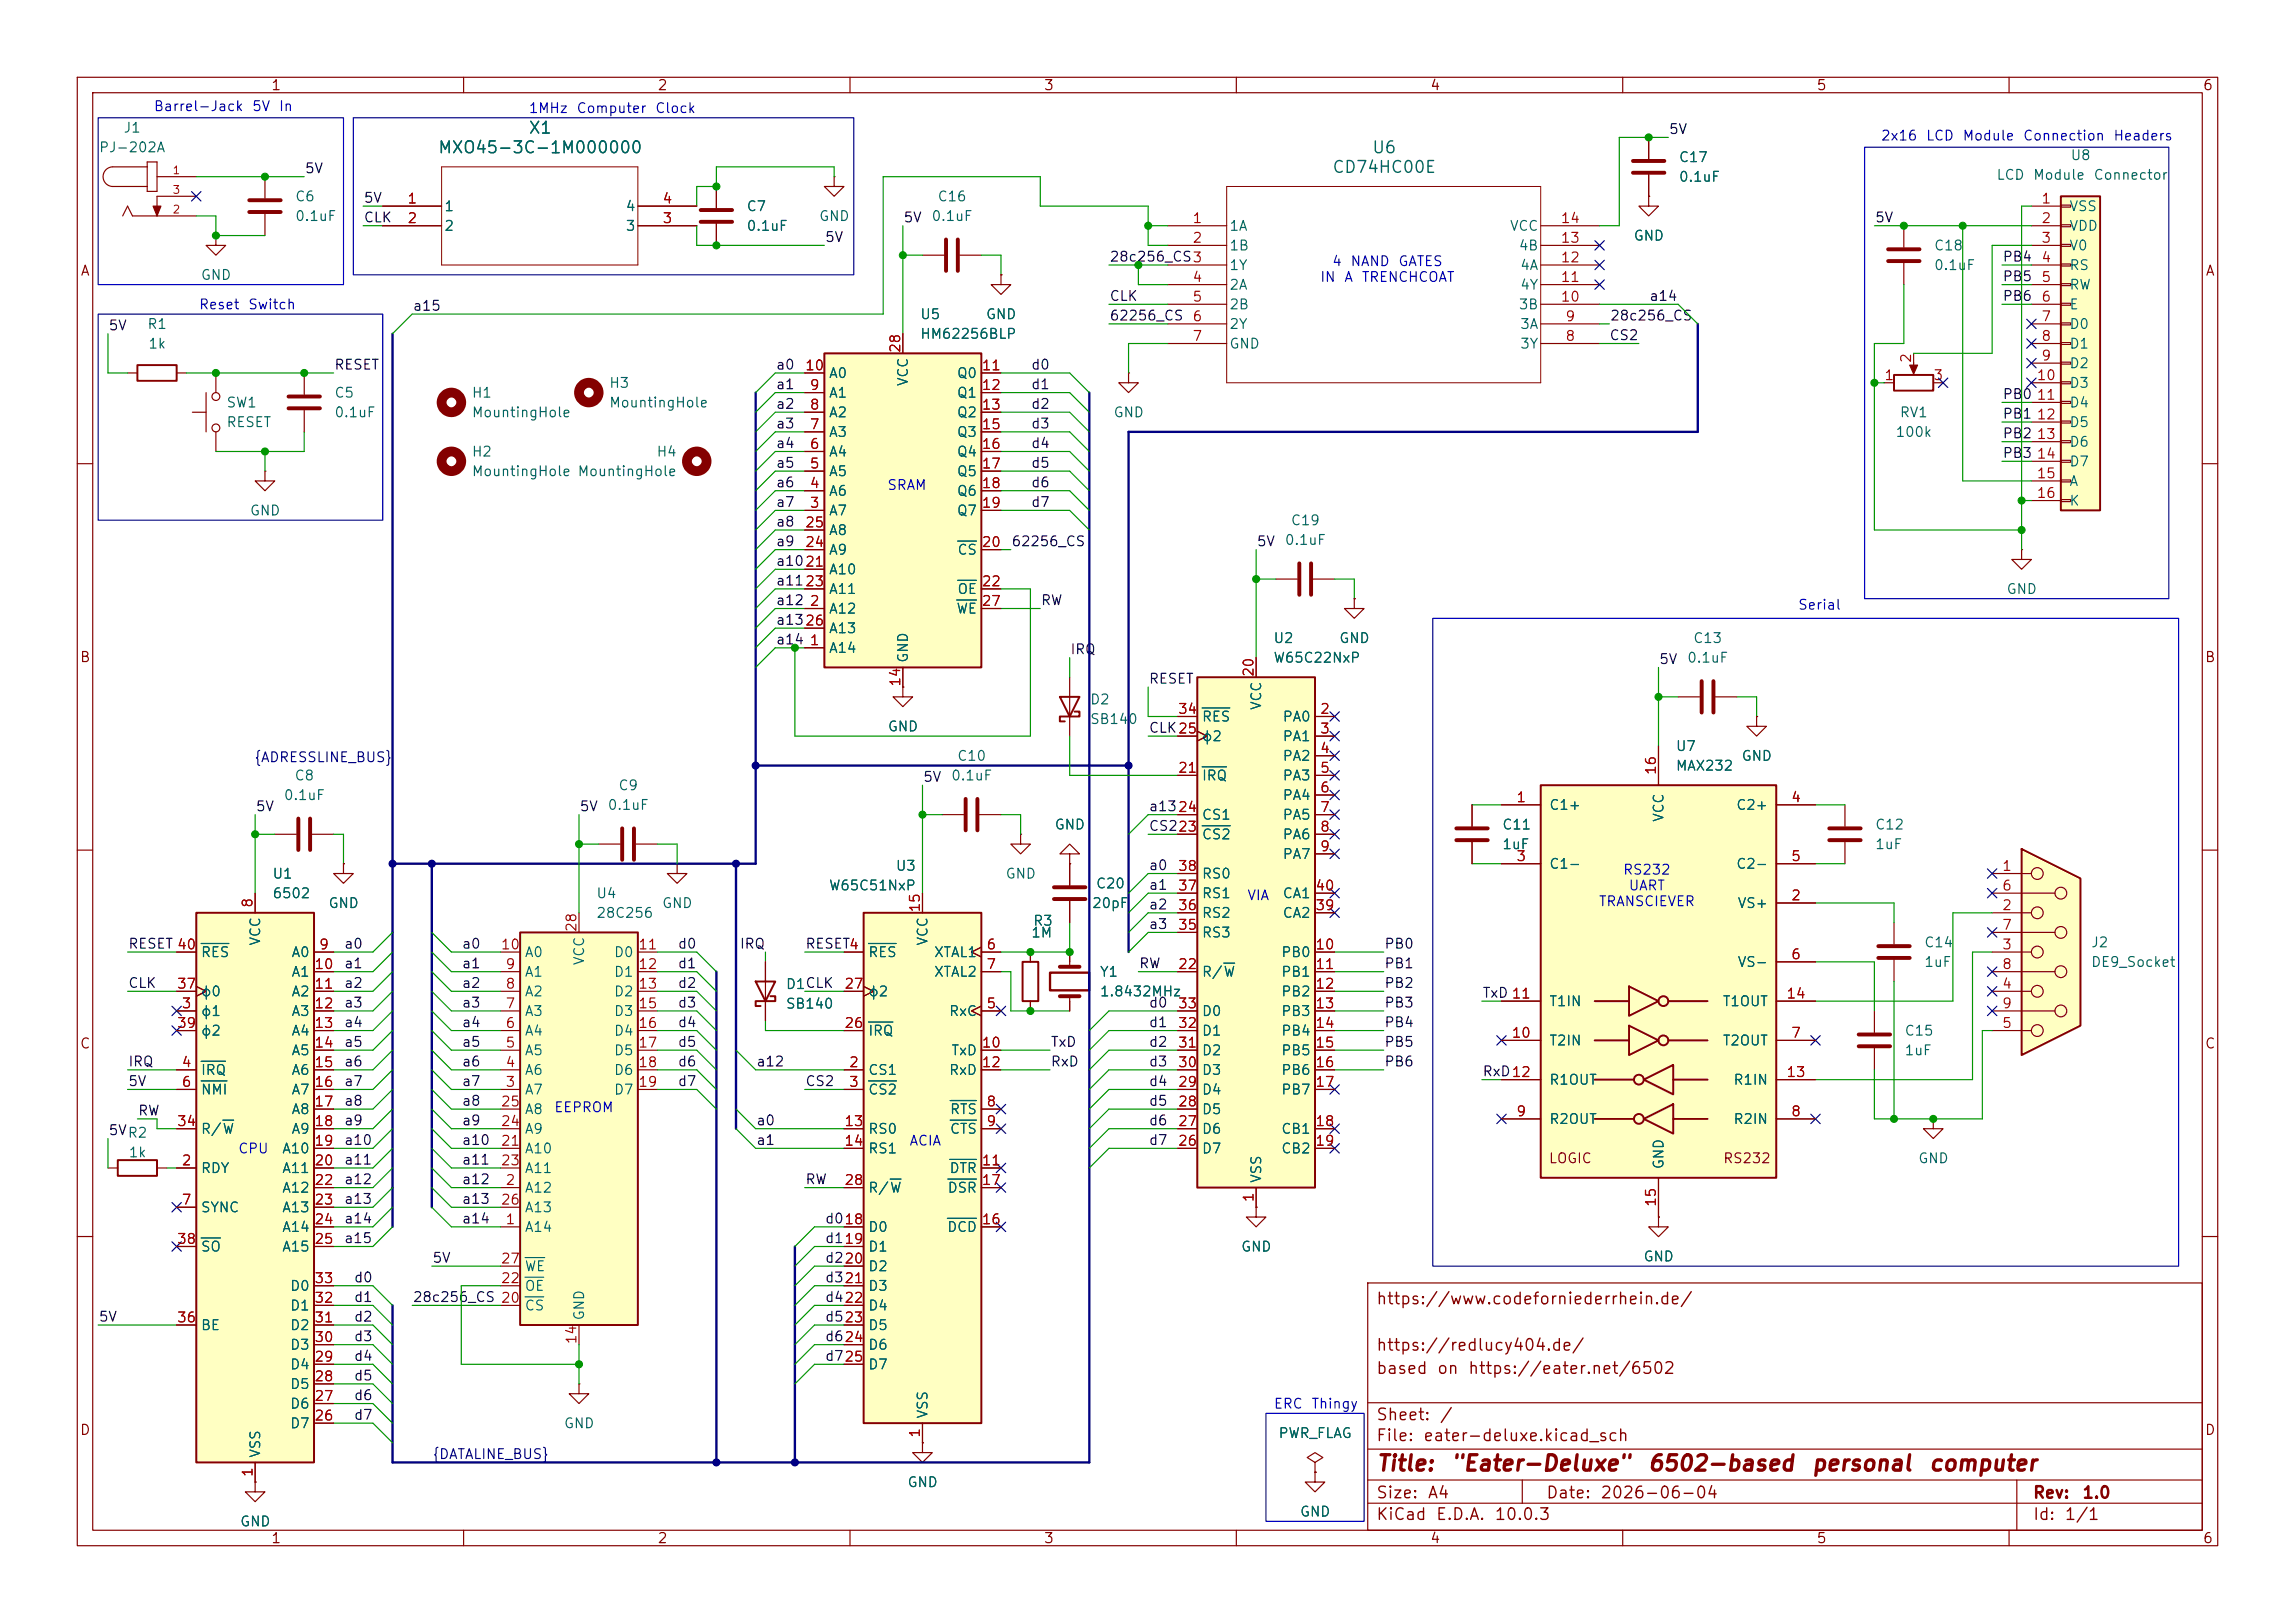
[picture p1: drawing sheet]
<svg xmlns="http://www.w3.org/2000/svg" width="297mm" height="210mm" viewBox="0 0 297 210" stroke-linecap="round" stroke-linejoin="round" font-family="sans-serif">
<defs><g id="words">
<g font-size="2" fill="#840000">
<text x="178" y="190.8">Title:</text>
<text x="187.7" y="190.8">&quot;Eater-Deluxe&quot;</text>
<text x="213.1" y="190.8">6502-based</text>
<text x="234.3" y="190.8">personal</text>
<text x="249.5" y="190.8">computer</text>
</g>
<g font-size="1.5" fill="#006464">
<text x="68.3" y="17.7">X1</text>
<text x="56.6" y="20.2">MXO45-3C-1M000000</text>
<text x="172.3" y="22.8">CD74HC00E</text>
<text x="177.5" y="20.2">U6</text>
</g>
<g font-size="1.5" fill="#840000">
<text x="178" y="169.2">https://www.codeforniederrhein.de/</text>
<text x="178" y="178.2">based</text>
<text x="178" y="175.2">https://redlucy404.de/</text>
<text x="185.9" y="178.2">on</text>
<text x="189.9" y="178.2">https://eater.net/6502</text>
<text x="178" y="184.2">Sheet:</text>
<text x="186.2" y="184.2">/</text>
<text x="178" y="186.9">File:</text>
<text x="184.1" y="186.9">eater-deluxe.kicad_sch</text>
<text x="178" y="197.1">KiCad</text>
<text x="178" y="194.3">Size:</text>
<text x="184.7" y="194.3">A4</text>
<text x="185.7" y="197.1">E.D.A.</text>
<text x="193.3" y="197.1">10.0.3</text>
<text x="200" y="194.3">Date:</text>
<text x="207" y="194.3">2026-06-04</text>
<text x="263" y="194.3">Rev:</text>
<text x="263" y="197.1">Id:</text>
<text x="267.1" y="197.1">1/1</text>
<text x="269.4" y="194.3">1.0</text>
</g>
<g font-size="1.3" fill="#840000">
<text x="35" y="12">1</text>
<text x="85" y="12">2</text>
<text x="135" y="12">3</text>
<text x="185" y="12">4</text>
<text x="235" y="12">5</text>
<text x="285" y="12">6</text>
<text x="10.3" y="36">A</text>
<text x="285.3" y="36">A</text>
<text x="10.3" y="86">B</text>
<text x="285.3" y="86">B</text>
<text x="10.3" y="136">C</text>
<text x="285.3" y="136">C</text>
<text x="200.3" y="150.8">LOGIC</text>
<text x="222.9" y="150.8">RS232</text>
<text x="10.3" y="186">D</text>
<text x="285.3" y="186">D</text>
<text x="35" y="200">1</text>
<text x="85" y="200">2</text>
<text x="135" y="200">3</text>
<text x="185" y="200">4</text>
<text x="235" y="200">5</text>
<text x="285" y="200">6</text>
</g>
<g font-size="1.3" fill="#006464">
<text x="15.9" y="17.5">J1</text>
<text x="12.7" y="20">PJ-202A</text>
<text x="217.2" y="21.3">C17</text>
<text x="217.2" y="23.8">0.1uF</text>
<text x="258.3" y="23.6">LCD</text>
<text x="263" y="23.6">Module</text>
<text x="267.9" y="21">U8</text>
<text x="270.8" y="23.6">Connector</text>
<text x="38.1" y="26.4">C6</text>
<text x="38.1" y="28.9">0.1uF</text>
<text x="57.4" y="27.6">1</text>
<text x="80.9" y="27.6">4</text>
<text x="96.5" y="27.6">C7</text>
<text x="105.9" y="28.9">GND</text>
<text x="120.5" y="28.9">0.1uF</text>
<text x="121.2" y="26.4">C16</text>
<text x="267.7" y="27.6">VSS</text>
<text x="57.4" y="30.2">2</text>
<text x="80.9" y="30.2">3</text>
<text x="96.5" y="30.2">0.1uF</text>
<text x="159" y="30.2">1A</text>
<text x="159" y="32.7">1B</text>
<text x="159" y="35.3">1Y</text>
<text x="195.3" y="30.2">VCC</text>
<text x="196.5" y="32.7">4B</text>
<text x="196.6" y="35.3">4A</text>
<text x="211.3" y="31.5">GND</text>
<text x="250.2" y="32.7">C18</text>
<text x="250.2" y="35.3">0.1uF</text>
<text x="267.7" y="30.2">VDD</text>
<text x="267.7" y="32.7">V0</text>
<text x="267.7" y="35.3">RS</text>
<text x="25.9" y="36.5">GND</text>
<text x="119" y="41.6">U5</text>
<text x="127.5" y="41.6">GND</text>
<text x="159" y="37.8">2A</text>
<text x="159" y="40.3">2B</text>
<text x="196.5" y="40.3">3B</text>
<text x="196.6" y="37.8">4Y</text>
<text x="267.7" y="37.8">RW</text>
<text x="267.7" y="40.3">E</text>
<text x="19" y="42.9">R1</text>
<text x="19.1" y="45.4">1k</text>
<text x="119" y="44.2">HM62256BLP</text>
<text x="159" y="42.9">2Y</text>
<text x="159" y="45.4">GND</text>
<text x="196.6" y="45.4">3Y</text>
<text x="196.6" y="42.9">3A</text>
<text x="267.7" y="42.9">D0</text>
<text x="267.7" y="45.4">D1</text>
<text x="267.7" y="48">D2</text>
<text x="29.2" y="53">SW1</text>
<text x="43.2" y="51.8">C5</text>
<text x="61" y="51.8">H1</text>
<text x="78.7" y="50.5">H3</text>
<text x="78.7" y="53">MountingHole</text>
<text x="107.2" y="51.8">A1</text>
<text x="107.2" y="49.2">A0</text>
<text x="117.8" y="50.1" transform="rotate(-90 117.8 50.1)">VCC</text>
<text x="123.7" y="49.2">Q0</text>
<text x="123.7" y="51.8">Q1</text>
<text x="267.7" y="50.5">D3</text>
<text x="267.7" y="53">D4</text>
<text x="29.2" y="55.6">RESET</text>
<text x="43.2" y="54.3">0.1uF</text>
<text x="61" y="59.4">H2</text>
<text x="61" y="54.3">MountingHole</text>
<text x="84.9" y="59.4">H4</text>
<text x="107.2" y="59.4">A4</text>
<text x="107.2" y="56.9">A3</text>
<text x="107.2" y="54.3">A2</text>
<text x="123.7" y="54.3">Q2</text>
<text x="123.7" y="56.9">Q3</text>
<text x="123.7" y="59.4">Q4</text>
<text x="144" y="54.3">GND</text>
<text x="245.2" y="56.9">100k</text>
<text x="245.8" y="54.3">RV1</text>
<text x="267.7" y="55.6">D5</text>
<text x="267.7" y="58.1">D6</text>
<text x="61" y="61.9">MountingHole MountingHole</text>
<text x="107.2" y="64.5">A6</text>
<text x="107.2" y="61.9">A5</text>
<text x="123.7" y="61.9">Q5</text>
<text x="123.7" y="64.5">Q6</text>
<text x="267.7" y="60.7">D7</text>
<text x="267.7" y="63.2">A</text>
<text x="267.7" y="65.7">K</text>
<text x="32.3" y="67">GND</text>
<text x="107.2" y="67">A7</text>
<text x="107.2" y="69.6">A8</text>
<text x="123.7" y="67">Q7</text>
<text x="166.2" y="70.8">0.1uF</text>
<text x="167" y="68.3">C19</text>
<text x="107.2" y="74.6">A10</text>
<text x="107.2" y="77.2">A11</text>
<text x="107.2" y="72.1">A9</text>
<text x="123.8" y="72.1">CS</text>
<text x="123.8" y="77.2">OE</text>
<text x="259.6" y="77.2">GND</text>
<text x="107.2" y="79.7">A12</text>
<text x="107.2" y="82.3">A13</text>
<text x="123.7" y="79.7">WE</text>
<text x="164.7" y="83.5">U2</text>
<text x="173.2" y="83.5">GND</text>
<text x="219" y="83.5">C13</text>
<text x="107.2" y="84.8">A14</text>
<text x="117.8" y="85.9" transform="rotate(-90 117.8 85.9)">GND</text>
<text x="164.7" y="86.1">W65C22NxP</text>
<text x="218.2" y="86.1">0.1uF</text>
<text x="114.8" y="95">GND</text>
<text x="141" y="91.5">D2</text>
<text x="141" y="94">SB140</text>
<text x="155.4" y="93.7">RES</text>
<text x="163.5" y="92" transform="rotate(-90 163.5 92)">VCC</text>
<text x="165.9" y="93.7">PA0</text>
<text x="38" y="101.3">C8</text>
<text x="123" y="101.3">0.1uF</text>
<text x="123.8" y="98.8">C10</text>
<text x="155.4" y="101.3">IRQ</text>
<text x="155.4" y="96.2">ϕ2</text>
<text x="165.9" y="96.2">PA1</text>
<text x="165.9" y="98.8">PA2</text>
<text x="165.9" y="101.3">PA3</text>
<text x="216.8" y="97.5">U7</text>
<text x="216.8" y="100">MAX232</text>
<text x="225.3" y="98.8">GND</text>
<text x="36.6" y="103.8">0.1uF</text>
<text x="78.5" y="105.1">0.1uF</text>
<text x="79.9" y="102.6">C9</text>
<text x="136.4" y="107.7">GND</text>
<text x="155.4" y="106.4">CS1</text>
<text x="165.9" y="103.8">PA4</text>
<text x="165.9" y="106.4">PA5</text>
<text x="194.3" y="107.7">C11</text>
<text x="200.4" y="105.1">C1+</text>
<text x="215.6" y="106.4" transform="rotate(-90 215.6 106.4)">VCC</text>
<text x="224.6" y="105.1">C2+</text>
<text x="242.6" y="107.7">C12</text>
<text x="115.8" y="113">U3</text>
<text x="155.4" y="108.9">CS2</text>
<text x="165.9" y="108.9">PA6</text>
<text x="165.9" y="111.5">PA7</text>
<text x="194.3" y="110.2">1uF</text>
<text x="200.4" y="112.7">C1-</text>
<text x="224.6" y="112.7">C2-</text>
<text x="242.6" y="110.2">1uF</text>
<text x="35.2" y="114">U1</text>
<text x="35.2" y="116.5">6502</text>
<text x="42.4" y="117.8">GND</text>
<text x="77.1" y="119.1">28C256</text>
<text x="77.1" y="116.5">U4</text>
<text x="85.6" y="117.8">GND</text>
<text x="107.2" y="115.5">W65C51NxP</text>
<text x="130" y="114">GND</text>
<text x="141.2" y="117.8">20pF</text>
<text x="141.7" y="115.3">C20</text>
<text x="155.4" y="119.1">RS2</text>
<text x="155.4" y="116.5">RS1</text>
<text x="155.4" y="114">RS0</text>
<text x="165.9" y="119.1">CA2</text>
<text x="165.9" y="116.5">CA1</text>
<text x="224.8" y="117.8">VS+</text>
<text x="25.9" y="124.2">RES</text>
<text x="34" y="122.4" transform="rotate(-90 34 122.4)">VCC</text>
<text x="37.6" y="124.2">A0</text>
<text x="67.8" y="124.2">A0</text>
<text x="75.9" y="125" transform="rotate(-90 75.9 125)">VCC</text>
<text x="79.4" y="124.2">D0</text>
<text x="112.3" y="124.2">RES</text>
<text x="120.4" y="122.4" transform="rotate(-90 120.4 122.4)">VCC</text>
<text x="120.8" y="124.2">XTAL1</text>
<text x="133.4" y="121.6">1M</text>
<text x="133.6" y="120.1">R3</text>
<text x="155.4" y="121.6">RS3</text>
<text x="165.7" y="124.2">PB0</text>
<text x="224.8" y="125.4">VS-</text>
<text x="248.9" y="125.4">1uF</text>
<text x="248.9" y="122.9">C14</text>
<text x="270.5" y="122.9">J2</text>
<text x="270.5" y="125.4">DE9_Socket</text>
<text x="25.9" y="131.8">ϕ1</text>
<text x="25.9" y="129.2">ϕ0</text>
<text x="37.6" y="126.7">A1</text>
<text x="37.6" y="129.2">A2</text>
<text x="37.6" y="131.8">A3</text>
<text x="67.8" y="131.8">A3</text>
<text x="67.8" y="129.2">A2</text>
<text x="67.8" y="126.7">A1</text>
<text x="79.4" y="126.7">D1</text>
<text x="79.4" y="129.2">D2</text>
<text x="79.4" y="131.8">D3</text>
<text x="101.6" y="128.3">D1CLK</text>
<text x="101.6" y="128.3">D1</text>
<text x="101.6" y="130.8">SB140</text>
<text x="112.3" y="129.2">ϕ2</text>
<text x="120.8" y="126.7">XTAL2</text>
<text x="122.7" y="131.8">RxC</text>
<text x="142.2" y="126.7">Y1</text>
<text x="142.2" y="129.2">1.8432MHz</text>
<text x="155.4" y="126.7">R/W</text>
<text x="155.4" y="131.8">D0</text>
<text x="165.7" y="126.7">PB1</text>
<text x="165.7" y="129.2">PB2</text>
<text x="165.7" y="131.8">PB3</text>
<text x="200.4" y="130.5">T1IN</text>
<text x="222.8" y="130.5">T1OUT</text>
<text x="25.9" y="134.3">ϕ2</text>
<text x="37.6" y="134.3">A4</text>
<text x="37.6" y="136.9">A5</text>
<text x="67.8" y="136.9">A5</text>
<text x="67.8" y="134.3">A4</text>
<text x="79.4" y="134.3">D4</text>
<text x="79.4" y="136.9">D5</text>
<text x="112.3" y="134.3">IRQ</text>
<text x="123" y="136.9">TxD</text>
<text x="155.4" y="136.9">D2</text>
<text x="155.4" y="134.3">D1</text>
<text x="165.7" y="134.3">PB4</text>
<text x="165.7" y="136.9">PB5</text>
<text x="200.4" y="135.6">T2IN</text>
<text x="222.8" y="135.6">T2OUT</text>
<text x="246.4" y="136.9">1uF</text>
<text x="246.4" y="134.3">C15</text>
<text x="25.9" y="139.4">IRQ</text>
<text x="25.9" y="141.9">NMI</text>
<text x="37.6" y="139.4">A6</text>
<text x="37.6" y="141.9">A7</text>
<text x="67.8" y="141.9">A7</text>
<text x="67.8" y="139.4">A6</text>
<text x="79.4" y="139.4">D6</text>
<text x="79.4" y="141.9">D7</text>
<text x="112.3" y="139.4">CS1</text>
<text x="112.3" y="141.9">CS2</text>
<text x="122.7" y="139.4">RxD</text>
<text x="155.4" y="141.9">D4</text>
<text x="155.4" y="139.4">D3</text>
<text x="165.7" y="139.4">PB6</text>
<text x="165.7" y="141.9">PB7</text>
<text x="200.4" y="140.7">R1OUT</text>
<text x="224.2" y="140.7">R1IN</text>
<text x="16.4" y="147.5">R2</text>
<text x="25.9" y="147">R/W</text>
<text x="36.4" y="149.6">A10</text>
<text x="37.6" y="144.5">A8</text>
<text x="37.6" y="147">A9</text>
<text x="67.8" y="149.6">A10</text>
<text x="67.8" y="147">A9</text>
<text x="67.8" y="144.5">A8</text>
<text x="112.3" y="147">RS0</text>
<text x="112.3" y="149.6">RS1</text>
<text x="122.8" y="144.5">RTS</text>
<text x="122.8" y="147">CTS</text>
<text x="155.4" y="149.6">D7</text>
<text x="155.4" y="147">D6</text>
<text x="155.4" y="144.5">D5</text>
<text x="165.7" y="147">CB1</text>
<text x="165.7" y="149.6">CB2</text>
<text x="200.4" y="145.8">R2OUT</text>
<text x="224.2" y="145.8">R2IN</text>
<text x="16.6" y="150.1">1k</text>
<text x="25.9" y="152.1">RDY</text>
<text x="36.4" y="152.1">A11</text>
<text x="36.4" y="154.6">A12</text>
<text x="67.8" y="154.6">A12</text>
<text x="67.8" y="152.1">A11</text>
<text x="112.3" y="154.6">R/W</text>
<text x="122.5" y="154.6">DSR</text>
<text x="122.8" y="152.1">DTR</text>
<text x="163.5" y="153.2" transform="rotate(-90 163.5 153.2)">VSS</text>
<text x="215.6" y="151.4" transform="rotate(-90 215.6 151.4)">GND</text>
<text x="248.2" y="150.8">GND</text>
<text x="25.9" y="157.2">SYNC</text>
<text x="36.4" y="157.2">A13</text>
<text x="36.4" y="159.7">A14</text>
<text x="67.8" y="159.7">A14</text>
<text x="67.8" y="157.2">A13</text>
<text x="112.3" y="159.7">D0</text>
<text x="122.5" y="159.7">DCD</text>
<text x="25.9" y="162.3">SO</text>
<text x="36.4" y="162.3">A15</text>
<text x="37.4" y="167.3">D0</text>
<text x="67.8" y="167.3">OE</text>
<text x="67.8" y="164.8">WE</text>
<text x="112.3" y="162.3">D1</text>
<text x="112.3" y="164.8">D2</text>
<text x="112.3" y="167.3">D3</text>
<text x="160.5" y="162.3">GND</text>
<text x="212.6" y="163.5">GND</text>
<text x="25.9" y="172.4">BE</text>
<text x="37.4" y="172.4">D2</text>
<text x="37.4" y="169.9">D1</text>
<text x="67.8" y="169.9">CS</text>
<text x="75.9" y="170.9" transform="rotate(-90 75.9 170.9)">GND</text>
<text x="112.3" y="169.9">D4</text>
<text x="112.3" y="172.4">D5</text>
<text x="37.4" y="177.5">D4</text>
<text x="37.4" y="175">D3</text>
<text x="112.3" y="175">D6</text>
<text x="112.3" y="177.5">D7</text>
<text x="37.4" y="185.1">D7</text>
<text x="37.4" y="182.6">D6</text>
<text x="37.4" y="180">D5</text>
<text x="72.9" y="185.1">GND</text>
<text x="120.4" y="183.6" transform="rotate(-90 120.4 183.6)">VSS</text>
<text x="34" y="188.7" transform="rotate(-90 34 188.7)">VSS</text>
<text x="165.4" y="186.4">PWR_FLAG</text>
<text x="31" y="197.8">GND</text>
<text x="117.3" y="192.7">GND</text>
<text x="168.1" y="196.6">GND</text>
</g>
<g font-size="1.3" fill="#0000c2">
<text x="19.8" y="14.7">Barrel-Jack</text>
<text x="32.5" y="14.7">5V</text>
<text x="36" y="14.7">In</text>
<text x="68.3" y="14.9">1MHz</text>
<text x="74.5" y="14.9">Computer</text>
<text x="84.7" y="14.9">Clock</text>
<text x="243.3" y="18.5">2x16</text>
<text x="249.2" y="18.5">LCD</text>
<text x="253.9" y="18.5">Module</text>
<text x="261.7" y="18.5">Connection</text>
<text x="273.4" y="18.5">Headers</text>
<text x="172.3" y="34.8">4</text>
<text x="174.7" y="34.8">NAND</text>
<text x="180.9" y="34.8">GATES</text>
<text x="25.7" y="40.3">Reset</text>
<text x="32" y="40.3">Switch</text>
<text x="170.8" y="36.8">IN</text>
<text x="173.9" y="36.8">A</text>
<text x="176.1" y="36.8">TRENCHCOAT</text>
<text x="114.7" y="63.7">SRAM</text>
<text x="232.6" y="79.2">Serial</text>
<text x="210" y="113.5">RS232</text>
<text x="161.3" y="116.8">VIA</text>
<text x="206.8" y="117.6">TRANSCIEVER</text>
<text x="210.7" y="115.5">UART</text>
<text x="30.7" y="149.6">CPU</text>
<text x="71.6" y="144.2">EEPROM</text>
<text x="117.6" y="148.5">ACIA</text>
<text x="164.8" y="182.6">ERC</text>
<text x="169.6" y="182.6">Thingy</text>
</g>
<g font-size="1.3" fill="#0f0f0f">
<text x="215.9" y="17.7">5V</text>
<text x="39.4" y="22.7">5V</text>
<text x="47" y="26.5">5V</text>
<text x="47" y="29.1">CLK</text>
<text x="116.8" y="29.1">5V</text>
<text x="242.6" y="29.1">5V</text>
<text x="106.7" y="31.6">5V</text>
<text x="143.5" y="34.2">28c256_CS3</text>
<text x="259.1" y="34.2">PB4</text>
<text x="53.3" y="40.5">a15</text>
<text x="143.5" y="41.8">62256_CS</text>
<text x="143.5" y="39.2">CLK</text>
<text x="208.3" y="41.8">28c256_CS</text>
<text x="213.4" y="39.2">a14</text>
<text x="259.1" y="39.2">PB6</text>
<text x="259.1" y="36.7">PB5</text>
<text x="14" y="43.1">5V</text>
<text x="208.2" y="44.3">CS2</text>
<text x="43.2" y="48.1">RESET</text>
<text x="100.3" y="48.1">a0</text>
<text x="100.3" y="53.2">a2</text>
<text x="100.3" y="50.7">a1</text>
<text x="133.3" y="53.2">d2</text>
<text x="133.3" y="50.7">d1</text>
<text x="133.3" y="48.1">d0</text>
<text x="259.1" y="51.9">PB0</text>
<text x="100.3" y="55.8">a3</text>
<text x="100.3" y="58.3">a4</text>
<text x="133.3" y="58.3">d4</text>
<text x="133.3" y="55.8">d3</text>
<text x="259.1" y="54.5">PB1</text>
<text x="259.1" y="57">PB2</text>
<text x="259.1" y="59.6">PB3</text>
<text x="100.3" y="60.8">a5</text>
<text x="100.3" y="63.4">a6</text>
<text x="100.3" y="65.9">a7</text>
<text x="133.3" y="65.9">d7</text>
<text x="133.3" y="63.4">d6</text>
<text x="133.3" y="60.8">d5</text>
<text x="100.3" y="71">a9</text>
<text x="100.3" y="68.5">a8</text>
<text x="130.8" y="71">62256_CS</text>
<text x="162.6" y="71">5V</text>
<text x="100.3" y="76.1">a1123</text>
<text x="100.3" y="73.5">a1021</text>
<text x="100.3" y="81.2">a1326</text>
<text x="100.3" y="78.6">a12</text>
<text x="100.3" y="83.7">a14</text>
<text x="134.6" y="78.6">RW</text>
<text x="138.4" y="85">IRQ</text>
<text x="148.6" y="88.8">RESET</text>
<text x="214.6" y="86.2">5V</text>
<text x="148.6" y="95.1">CLK25</text>
<text x="119.4" y="101.5">5V</text>
<text x="33" y="105.3">5V</text>
<text x="74.9" y="105.3">5V</text>
<text x="148.6" y="107.8">CS223</text>
<text x="148.6" y="105.3">a1324</text>
<text x="148.6" y="112.9">a0</text>
<text x="148.6" y="115.4">a1</text>
<text x="148.6" y="118">a2</text>
<text x="16.5" y="123.1">RESET 40</text>
<text x="44.4" y="125.6">a1</text>
<text x="44.4" y="123.1">a0</text>
<text x="59.7" y="125.6">a1</text>
<text x="59.7" y="123.1">a0</text>
<text x="87.6" y="125.6">d1</text>
<text x="87.6" y="123.1">d0</text>
<text x="95.7" y="123.1">IRQ</text>
<text x="104.1" y="123.1">RESET4</text>
<text x="147.3" y="125.6">RW</text>
<text x="148.6" y="120.5">a3</text>
<text x="179.1" y="123.1">PB0</text>
<text x="179.1" y="125.6">PB1</text>
<text x="16.5" y="128.1">CLK</text>
<text x="44.4" y="130.7">a3</text>
<text x="44.4" y="128.1">a2</text>
<text x="59.7" y="128.1">a2</text>
<text x="59.7" y="130.7">a3</text>
<text x="87.6" y="130.7">d3</text>
<text x="87.6" y="128.1">d2</text>
<text x="148.6" y="130.7">d0</text>
<text x="179.1" y="130.7">PB3</text>
<text x="179.1" y="128.1">PB2</text>
<text x="191.8" y="129.4">TxD 11</text>
<text x="44.4" y="133.2">a4</text>
<text x="44.4" y="135.8">a5</text>
<text x="59.7" y="135.8">a5</text>
<text x="59.7" y="133.2">a4</text>
<text x="87.6" y="133.2">d4</text>
<text x="87.6" y="135.8">d5</text>
<text x="135.9" y="135.8">TxD</text>
<text x="148.6" y="133.2">d1</text>
<text x="148.6" y="135.8">d2</text>
<text x="179.1" y="135.8">PB5</text>
<text x="179.1" y="133.2">PB4</text>
<text x="16.5" y="140.8">5V</text>
<text x="16.5" y="138.3">IRQ</text>
<text x="44.4" y="143.4">a8</text>
<text x="44.4" y="140.8">a7</text>
<text x="44.4" y="138.3">a6</text>
<text x="59.7" y="143.4">a8</text>
<text x="59.7" y="140.8">a7</text>
<text x="59.7" y="138.3">a6</text>
<text x="87.6" y="140.8">d7</text>
<text x="87.6" y="138.3">d6</text>
<text x="97.8" y="138.3">a12</text>
<text x="104.1" y="140.8">CS2</text>
<text x="135.9" y="138.3">RxD</text>
<text x="148.6" y="143.4">d5</text>
<text x="148.6" y="138.3">d3</text>
<text x="148.6" y="140.8">d4</text>
<text x="179.1" y="138.3">PB6</text>
<text x="191.8" y="139.6">RxD12</text>
<text x="14" y="147.2">5V</text>
<text x="17.8" y="144.7">RW</text>
<text x="44.4" y="145.9">a9</text>
<text x="44.4" y="148.5">a10</text>
<text x="59.7" y="145.9">a9</text>
<text x="59.7" y="148.5">a10</text>
<text x="97.8" y="145.9">a0</text>
<text x="97.8" y="148.5">a1</text>
<text x="148.6" y="148.5">d7</text>
<text x="148.6" y="145.9">d6</text>
<text x="44.4" y="151">a11</text>
<text x="44.4" y="153.5">a12</text>
<text x="59.7" y="153.5">a12</text>
<text x="59.7" y="151">a11</text>
<text x="104.1" y="153.5">RW</text>
<text x="44.4" y="161.2">a15</text>
<text x="44.4" y="158.6">a14</text>
<text x="44.4" y="156.1">a13</text>
<text x="59.7" y="158.6">a14</text>
<text x="59.7" y="156.1">a13</text>
<text x="106.7" y="158.6">d018</text>
<text x="106.7" y="161.2">d119</text>
<text x="45.7" y="166.2">d0</text>
<text x="55.9" y="163.7">5V</text>
<text x="106.7" y="163.7">d220</text>
<text x="106.7" y="166.2">d321</text>
<text x="12.7" y="171.3">5V</text>
<text x="45.7" y="168.8">d1</text>
<text x="45.7" y="171.3">d2</text>
<text x="45.7" y="173.9">d3</text>
<text x="53.3" y="168.8">28c256_CS 20</text>
<text x="106.7" y="171.3">d523</text>
<text x="106.7" y="168.8">d422</text>
<text x="106.7" y="173.9">d624</text>
<text x="45.7" y="178.9">d5</text>
<text x="45.7" y="176.4">d4</text>
<text x="106.7" y="176.4">d725</text>
<text x="45.7" y="184">d7</text>
<text x="45.7" y="181.5">d6</text>
</g>
<g font-size="1.3" fill="#a90000">
<text x="52.6" y="26.6">1</text>
<text x="52.6" y="29.2">2</text>
<text x="85.7" y="29.2">3</text>
<text x="85.7" y="26.6">4</text>
<text x="154.2" y="29.2">1</text>
<text x="201.9" y="29.2">14</text>
<text x="264.1" y="26.6">1</text>
<text x="264.1" y="29.2">2</text>
<text x="154.2" y="31.7">2</text>
<text x="201.9" y="34.3">12</text>
<text x="201.9" y="31.7">13</text>
<text x="264.1" y="31.7">3</text>
<text x="264.1" y="34.3">4</text>
<text x="154.2" y="36.8">4</text>
<text x="154.2" y="39.3">5</text>
<text x="154.2" y="41.9">6</text>
<text x="201.9" y="39.3">10</text>
<text x="201.9" y="36.8">11</text>
<text x="202.5" y="41.9">9</text>
<text x="264.1" y="36.8">5</text>
<text x="264.1" y="39.3">6</text>
<text x="264.1" y="41.9">7</text>
<text x="116.8" y="45.8" transform="rotate(-90 116.8 45.8)">28</text>
<text x="154.2" y="44.4">7</text>
<text x="202.5" y="44.4">8</text>
<text x="247.6" y="47.1" transform="rotate(-90 247.6 47.1)">2</text>
<text x="264.1" y="44.4">8</text>
<text x="264.1" y="47">9</text>
<text x="104.1" y="48.2">10</text>
<text x="104.7" y="53.3">8</text>
<text x="104.7" y="50.8">9</text>
<text x="127" y="48.2">11</text>
<text x="127" y="50.8">12</text>
<text x="127" y="53.3">13</text>
<text x="243.8" y="49.5">1</text>
<text x="250.1" y="49.5">3</text>
<text x="263.5" y="49.5">10</text>
<text x="263.5" y="52">11</text>
<text x="104.7" y="58.4">6</text>
<text x="104.7" y="55.9">7</text>
<text x="127" y="55.9">15</text>
<text x="127" y="58.4">16</text>
<text x="263.5" y="54.6">12</text>
<text x="263.5" y="57.1">13</text>
<text x="263.5" y="59.7">14</text>
<text x="104.7" y="63.5">4</text>
<text x="104.7" y="60.9">5</text>
<text x="127" y="60.9">17</text>
<text x="127" y="63.5">18</text>
<text x="263.5" y="62.2">15</text>
<text x="263.5" y="64.7">16</text>
<text x="104.1" y="71.1">24</text>
<text x="104.1" y="68.6">25</text>
<text x="104.7" y="66">3</text>
<text x="127" y="66">19</text>
<text x="127" y="71.1">20</text>
<text x="104.1" y="73.6">21</text>
<text x="104.1" y="76.2">23</text>
<text x="127" y="76.2">22</text>
<text x="104.1" y="81.3">26</text>
<text x="104.7" y="83.8">1</text>
<text x="104.7" y="78.7">2</text>
<text x="127" y="78.7">27</text>
<text x="116.8" y="88.9" transform="rotate(-90 116.8 88.9)">14</text>
<text x="162.5" y="87.7" transform="rotate(-90 162.5 87.7)">20</text>
<text x="152.4" y="92.7">34</text>
<text x="152.4" y="95.2">25</text>
<text x="170.7" y="92.7">2</text>
<text x="170.7" y="95.2">3</text>
<text x="152.4" y="100.3">21</text>
<text x="170.7" y="97.8">4</text>
<text x="170.7" y="100.3">5</text>
<text x="214.6" y="100.4" transform="rotate(-90 214.6 100.4)">16</text>
<text x="152.4" y="107.9">23</text>
<text x="152.4" y="105.4">24</text>
<text x="170.7" y="102.8">6</text>
<text x="170.7" y="105.4">7</text>
<text x="170.7" y="107.9">8</text>
<text x="196.1" y="104.1">1</text>
<text x="231.7" y="104.1">4</text>
<text x="152.4" y="113">38</text>
<text x="170.7" y="110.5">9</text>
<text x="196.1" y="111.7">3</text>
<text x="231.7" y="111.7">5</text>
<text x="259" y="113">1</text>
<text x="33" y="117.5" transform="rotate(-90 33 117.5)">8</text>
<text x="119.4" y="118.2" transform="rotate(-90 119.4 118.2)">15</text>
<text x="152.4" y="118.1">36</text>
<text x="152.4" y="115.5">37</text>
<text x="170.1" y="118.1">39</text>
<text x="170.1" y="115.5">40</text>
<text x="231.7" y="116.8">2</text>
<text x="259" y="118.1">2</text>
<text x="259" y="115.5">6</text>
<text x="22.8" y="123.2">40</text>
<text x="40.6" y="125.7">10</text>
<text x="41.2" y="123.2">9</text>
<text x="64.7" y="123.2">10</text>
<text x="65.3" y="125.7">9</text>
<text x="74.9" y="120.7" transform="rotate(-90 74.9 120.7)">28</text>
<text x="82.5" y="123.2">11</text>
<text x="82.5" y="125.7">12</text>
<text x="109.8" y="123.2">4</text>
<text x="127.6" y="123.2">6</text>
<text x="127.6" y="125.7">7</text>
<text x="152.4" y="125.7">22</text>
<text x="152.4" y="120.6">35</text>
<text x="170.1" y="123.2">10</text>
<text x="170.1" y="125.7">11</text>
<text x="231.7" y="124.4">6</text>
<text x="259" y="123.2">3</text>
<text x="259" y="120.6">7</text>
<text x="259" y="125.7">8</text>
<text x="22.8" y="128.2">37</text>
<text x="23.4" y="130.8">3</text>
<text x="40.6" y="128.2">11</text>
<text x="40.6" y="130.8">12</text>
<text x="65.3" y="130.8">7</text>
<text x="65.3" y="128.2">8</text>
<text x="82.5" y="128.2">13</text>
<text x="82.5" y="130.8">15</text>
<text x="109.2" y="128.2">27</text>
<text x="127.6" y="130.8">5</text>
<text x="152.4" y="130.8">33</text>
<text x="170.1" y="128.2">12</text>
<text x="170.1" y="130.8">13</text>
<text x="195.5" y="129.5">11</text>
<text x="231.1" y="129.5">14</text>
<text x="259" y="128.2">4</text>
<text x="259" y="130.8">9</text>
<text x="22.8" y="133.3">39</text>
<text x="40.6" y="133.3">13</text>
<text x="40.6" y="135.9">14</text>
<text x="65.3" y="135.9">5</text>
<text x="65.3" y="133.3">6</text>
<text x="82.5" y="133.3">16</text>
<text x="82.5" y="135.9">17</text>
<text x="109.2" y="133.3">26</text>
<text x="127" y="135.9">10</text>
<text x="152.4" y="135.9">31</text>
<text x="152.4" y="133.3">32</text>
<text x="170.1" y="133.3">14</text>
<text x="170.1" y="135.9">15</text>
<text x="195.5" y="134.6">10</text>
<text x="231.7" y="134.6">7</text>
<text x="259" y="133.3">5</text>
<text x="23.4" y="138.4">4</text>
<text x="23.4" y="140.9">6</text>
<text x="40.6" y="138.4">15</text>
<text x="40.6" y="140.9">16</text>
<text x="40.6" y="143.5">17</text>
<text x="64.7" y="143.5">25</text>
<text x="65.3" y="140.9">3</text>
<text x="65.3" y="138.4">4</text>
<text x="82.5" y="138.4">18</text>
<text x="82.5" y="140.9">19</text>
<text x="109.8" y="138.4">2</text>
<text x="109.8" y="140.9">3</text>
<text x="127" y="138.4">12</text>
<text x="127.6" y="143.5">8</text>
<text x="152.4" y="143.5">28</text>
<text x="152.4" y="140.9">29</text>
<text x="152.4" y="138.4">30</text>
<text x="170.1" y="138.4">16</text>
<text x="170.1" y="140.9">17</text>
<text x="195.5" y="139.7">12</text>
<text x="231.1" y="139.7">13</text>
<text x="22.8" y="146">34</text>
<text x="40.6" y="146">18</text>
<text x="40.6" y="148.6">19</text>
<text x="64.7" y="148.6">21</text>
<text x="64.7" y="146">24</text>
<text x="109.2" y="146">13</text>
<text x="109.2" y="148.6">14</text>
<text x="127.6" y="146">9</text>
<text x="152.4" y="148.6">26</text>
<text x="152.4" y="146">27</text>
<text x="170.1" y="146">18</text>
<text x="170.1" y="148.6">19</text>
<text x="196.1" y="144.8">9</text>
<text x="231.7" y="144.8">8</text>
<text x="23.4" y="151.1">2</text>
<text x="40.6" y="151.1">20</text>
<text x="40.6" y="153.6">22</text>
<text x="64.7" y="151.1">23</text>
<text x="65.3" y="153.6">2</text>
<text x="109.2" y="153.6">28</text>
<text x="127" y="151.1">11</text>
<text x="127" y="153.6">17</text>
<text x="162.5" y="155.6" transform="rotate(-90 162.5 155.6)">1</text>
<text x="22.8" y="161.3">38</text>
<text x="23.4" y="156.2">7</text>
<text x="40.6" y="156.2">23</text>
<text x="40.6" y="158.7">24</text>
<text x="40.6" y="161.3">25</text>
<text x="64.7" y="156.2">26</text>
<text x="65.3" y="158.7">1</text>
<text x="109.2" y="158.7">18</text>
<text x="109.2" y="161.3">19</text>
<text x="127" y="158.7">16</text>
<text x="214.6" y="156.3" transform="rotate(-90 214.6 156.3)">15</text>
<text x="40.6" y="166.3">33</text>
<text x="64.7" y="166.3">22</text>
<text x="64.7" y="163.8">27</text>
<text x="109.2" y="163.8">20</text>
<text x="109.2" y="166.3">21</text>
<text x="22.8" y="171.4">36</text>
<text x="40.6" y="174">30</text>
<text x="40.6" y="171.4">31</text>
<text x="40.6" y="168.9">32</text>
<text x="109.2" y="168.9">22</text>
<text x="109.2" y="171.4">23</text>
<text x="109.2" y="174">24</text>
<text x="40.6" y="179">28</text>
<text x="40.6" y="176.5">29</text>
<text x="74.9" y="174" transform="rotate(-90 74.9 174)">14</text>
<text x="109.2" y="176.5">25</text>
<text x="40.6" y="184.1">26</text>
<text x="40.6" y="181.6">27</text>
<text x="33" y="191.2" transform="rotate(-90 33 191.2)">1</text>
<text x="119.4" y="186.1" transform="rotate(-90 119.4 186.1)">1</text>
</g>
<g font-size="1.3" fill="#000084">
<text x="32.8" y="98.9">{ADRESSLINE_BUS}</text>
<text x="55.9" y="189.1">{DATALINE_BUS}</text>
</g>
<g font-size="1" fill="#a90000">
<text x="22.2" y="22.8">1</text>
<text x="22.2" y="27.9">2</text>
<text x="22.2" y="25.3">3</text>
</g>
</g></defs>
<g fill="none" stroke="#840000" stroke-width=".15">
<path d="M10 10h277v190h-277zM12 12h273v186h-273zM60 10v2M110 10v2M160 10v2M210 10v2M213.4 17.8v2.8M260 10v2M49.5 26.7h7.6M49.5 29.2h7.6M82.5 26.7h7.7M82.5 29.2h7.7"/>
<path d="M92.7 24.1v2.8M92.7 29v2.8M107.9 22.9v1.2h1.3l-1.3 1.3-1.2-1.3h1.2M107.9 22.9h.1M119.4 33h2.8M124.2 33h2.8M129.5 35.6v1.2h1.3l-1.3 1.3-1.2-1.3h1.2M129.5 35.6h.1M213.4 25.4v1.3h1.2l-1.2 1.2-1.3-1.2h1.3M213.4 25.4h.1M213.4 22.6v2.8M246.4 29.2v2.8"/>
<path d="M246.4 34v2.8M10 60h2M285 60h2M10 110h2M121.9 105.4h2.8M126.7 105.4h2.8M132.1 108v1.2h1.2l-1.2 1.3-1.3-1.3h1.3M132.1 108h.1M138.4 110.5h1.3l-1.3-1.3-1.2 1.3h1.2v1.3M138.4 111.8h.1M138.4 111.8v2.8M138.4 116.6v2.8"/>
<path d="M285 110h2M99.1 124.5v7.6M133.3 123.2v1.3M133.3 129.5v1.3M14 151.1h1.2M20.3 151.1h1.3M162.6 156.2v1.3h1.2l-1.2 1.3-1.3-1.3h1.3M162.6 156.2h.1M214.6 157.5v1.3h1.3l-1.3 1.2-1.2-1.2h1.2M214.6 157.5h.1M10 160h2M177 166h108v32h-108z"/>
<path d="M285 160h2M33 191.8v1.2h1.3l-1.3 1.3-1.3-1.3h1.3M33 191.8h.1M60 198v2M110 198v2M160 198v2M170.2 190.5v1.3h1.2l-1.2 1.2-1.3-1.2h1.3M170.2 190.5h.1M170.2 189.2l1-.6-1-.6-1 .6 1 .6v1.3M177 194.5h108M177 191.5h108M177 187.5h108"/>
<path d="M177 181.5h108M197 191.5v3M210 198v2M260 198v2M261 191.5v6.5"/>
</g>
<path d="M97.8 127h2.5l-1.2 2.5zM99.7 128.9h.6v.6h-2.5v.7h.6M132.3 124.5h2.1v5h-2.1zM15.2 150.1h5.1v2h-5.1z" fill="none" stroke="#840000" stroke-width=".25"/>
<path d="M90.7 28.7h4M90.7 27.2h4M122.4 31v4.1M124 31v4.1M211.3 22.4h4.1M211.3 20.8h4.1M244.3 33.8h4.1M244.3 32.3h4.1M125 103.4v4M126.5 103.4v4M136.4 116.3h4.1M136.4 114.8h4.1" fill="none" stroke="#840000" stroke-width=".51"/>
<path d="M57.1 21.6h25.4v12.7h-25.4z" fill="none" stroke="#840000" stroke-width=".13"/>
<g fill="none" stroke="#840000" stroke-width="1.3">
<circle cx="76.2" cy="50.8" r="1.27"/>
<circle cx="90.2" cy="59.7" r="1.27"/>
</g>
<path d="M25.4 118.1h15.2v71.1h-15.2z" fill="#ffffc2"/>
<path d="M25.4 118.1h15.2v71.1h-15.2z" fill="none" stroke="#840000" stroke-width=".25"/>
<g fill="none" stroke="#840000" stroke-width=".15">
<path d="M261.6 71.1v1.3h1.3l-1.3 1.3-1.3-1.3h1.3M261.6 71.1h.1M33 115.6v2.5M44.4 111.8v1.2h1.3l-1.3 1.3-1.2-1.3h1.2M44.4 111.8h.1M87.6 111.8v1.2h1.3l-1.3 1.3-1.2-1.3h1.2M87.6 111.8h.1M190.5 104.1v2.8M190.5 109v2.8M22.9 130.8h2.5M22.9 138.4h2.5M22.9 123.2h2.5"/>
<path d="M22.9 128.3h2.5M22.9 133.4h2.5M25.4 127.6l1.3 .7-1.3 .6M40.6 130.8h2.6M40.6 138.4h2.6M40.6 123.2h2.6M40.6 125.7h2.6M40.6 128.3h2.6M40.6 133.4h2.6M40.6 135.9h2.6M22.9 151.1h2.5M22.9 141h2.5"/>
<path d="M22.9 156.2h2.5M22.9 146.1h2.5M40.6 151.1h2.6M40.6 141h2.6M40.6 156.2h2.6M40.6 143.5h2.6M40.6 146.1h2.6M40.6 148.6h2.6M40.6 153.7h2.6M40.6 158.8h2.6M22.9 161.3h2.5M22.9 171.5h2.5"/>
<path d="M40.6 161.3h2.6M40.6 179.1h2.6M40.6 176.5h2.6M40.6 174h2.6M40.6 171.5h2.6M40.6 168.9h2.6M40.6 166.4h2.6M74.9 179.1v1.2h1.3l-1.3 1.3-1.2-1.3h1.2M74.9 179.1h.1M33 189.2v2.6M40.6 184.2h2.6M40.6 181.6h2.6"/>
</g>
<path d="M26 137.3h3.2M26 139.9h3.4M26 122.1h3.6M28.8 144.9h1.4M26 160.2h2.5" fill="none" stroke="#006464" stroke-width=".15"/>
<path d="M188.5 107.2h4M188.5 108.7h4" fill="none" stroke="#840000" stroke-width=".51"/>
<path d="M67.3 120.7h15.2v50.8h-15.2z" fill="#ffffc2"/>
<path d="M67.3 120.7h15.2v50.8h-15.2z" fill="none" stroke="#840000" stroke-width=".25"/>
<g fill="none" stroke="#840000" stroke-width=".15">
<path d="M74.9 118.1v2.6M64.8 138.4h2.5M64.8 135.9h2.5M64.8 133.4h2.5M64.8 130.8h2.5M64.8 128.3h2.5M64.8 125.7h2.5M64.8 123.2h2.5M82.5 138.4h2.6M82.5 135.9h2.6M82.5 133.4h2.6M82.5 130.8h2.6"/>
<path d="M82.5 128.3h2.6M82.5 125.7h2.6M82.5 123.2h2.6M64.8 158.8h2.5M64.8 153.7h2.5M64.8 141h2.5M64.8 148.6h2.5M64.8 151.1h2.5M64.8 146.1h2.5M64.8 143.5h2.5M64.8 156.2h2.5M82.5 141h2.6"/>
<path d="M64.8 168.9h2.5M64.8 166.4h2.5M64.8 163.8h2.5M74.9 171.5v2.5M119.4 186.7v1.3h1.2l-1.2 1.2-1.3-1.2h1.3M119.4 186.7h.1"/>
</g>
<path d="M67.9 167.8h2.5M67.9 165.3h2.5M67.9 162.7h2.6" fill="none" stroke="#006464" stroke-width=".15"/>
<path d="M111.8 118.1h15.2v66.1h-15.2z" fill="#ffffc2"/>
<path d="M111.8 118.1h15.2v66.1h-15.2z" fill="none" stroke="#840000" stroke-width=".25"/>
<g fill="none" stroke="#840000" stroke-width=".15">
<path d="M34.3 22.9v2.8M34.3 27.7v2.8M35.6 108h2.8M40.4 108h2.8M77.5 109.2h2.8M82.3 109.2h2.8M119.4 115.6v2.5M109.2 138.4h2.6M109.2 123.2h2.6M109.2 133.4h2.6M109.2 128.3h2.6M111.8 127.6l1.2 .7-1.2 .6"/>
<path d="M127 130.2l-1.3 .6 1.3 .6M127 122.6l-1.3 .6 1.3 .6M127 138.4h2.5M127 123.2h2.5M127 130.8h2.5M127 125.7h2.5M127 135.9h2.5M138.4 123.2v1.9M138.4 128.9v1.9M242.6 130.8v2.8M242.6 135.6v2.8M109.2 141h2.6"/>
<path d="M109.2 146.1h2.6M109.2 148.6h2.6M109.2 158.8h2.6M109.2 153.7h2.6M127 143.5h2.5M127 146.1h2.5M127 151.1h2.5M127 158.8h2.5M127 153.7h2.5M109.2 161.3h2.6M109.2 163.8h2.6M109.2 166.4h2.6"/>
<path d="M109.2 168.9h2.6M109.2 171.5h2.6M109.2 174h2.6M109.2 176.5h2.6M119.4 184.2v2.5"/>
</g>
<path d="M112.4 139.9h3.6M112.4 122.1h3.6M112.4 132.2h3.1M115.2 152.6h1.4M122.6 157.6h3.8M122.7 152.6h3.7M122.9 150h3.5M123 142.4h3.4M123 144.9h3.4" fill="none" stroke="#006464" stroke-width=".15"/>
<path d="M32.3 27.4h4M32.3 25.9h4M38.6 105.9v4.1M40.1 105.9v4.1M80.5 107.2v4.1M82 107.2v4.1M137.2 128.9h2.5M137.2 125.1h2.5M240.5 133.9h4.1M240.5 135.4h4.1" fill="none" stroke="#840000" stroke-width=".51"/>
<path d="M135.9 125.9h5.1v2.2h-5.1z" fill="none" stroke="#840000" stroke-width=".3"/>
<g fill="none" stroke="#840000" stroke-width="1.3">
<circle cx="58.4" cy="52.1" r="1.27"/>
<circle cx="58.4" cy="59.7" r="1.27"/>
</g>
<path d="M261.6 109.9l7.6 3.8v19l-7.6 3.8z" fill="#ffffc2"/>
<path d="M261.6 109.9l7.6 3.8v19l-7.6 3.8z" fill="none" stroke="#840000" stroke-width=".25"/>
<g fill="none" stroke="#840000" stroke-width=".15">
<path d="M238.8 104.1v2.8M238.8 109v2.8M257.8 113h5.1M257.8 115.6h8.1M257.8 118.1h5.1M257.8 120.7h8.1M257.8 123.2h5.1M257.8 125.7h8.1M257.8 128.3h5.1M257.8 130.8h8.1M257.8 133.4h5.1M250.2 144.8v1.3h1.3l-1.3 1.2-1.3-1.2h1.3"/>
<path d="M250.2 144.8h.1"/>
<circle cx="263.7" cy="113" r=".76"/>
<circle cx="263.7" cy="118.1" r=".76"/>
<circle cx="266.7" cy="115.6" r=".76"/>
<circle cx="263.7" cy="123.2" r=".76"/>
<circle cx="263.7" cy="128.3" r=".76"/>
<circle cx="263.7" cy="133.3" r=".76"/>
<circle cx="266.7" cy="120.6" r=".76"/>
<circle cx="266.7" cy="130.8" r=".76"/>
<circle cx="266.7" cy="125.7" r=".76"/>
</g>
<path d="M236.7 107.2h4.1M236.7 108.7h4.1" fill="none" stroke="#840000" stroke-width=".51"/>
<path d="M154.9 87.6h15.3v66.1h-15.3z" fill="#ffffc2"/>
<path d="M17.8 47.2h5.1v2.1h-5.1zM137.2 90.2h2.5l-1.3 2.5zM139.1 92.1h.6v.6h-2.5v.6h.6M154.9 87.6h15.3v66.1h-15.3z" fill="none" stroke="#840000" stroke-width=".25"/>
<g fill="none" stroke="#840000" stroke-width=".15">
<path d="M15.9 27.9l.6-1.2 .6 1.2h8.3M19 21.6h-4.4a1.27 1.27 0 0 0-1.3 1.3 1.27 1.27 0 0 0 1.3 1.2h4.4M19 21h1.3v3.8h-1.3zM20.3 22.9h5.1M25.4 25.4h-5.1v2.5M27.9 30.5v1.3h1.3l-1.3 1.2-1.2-1.2h1.2M27.9 30.5h.1M151.1 29.2h7.6M151.1 31.8h7.6M151.1 34.3h7.6M151.1 36.8h7.6M151.1 39.4h7.6"/>
<path d="M199.4 29.2h7.6M199.4 31.8h7.6M199.4 34.3h7.6M199.4 36.8h7.6M199.4 39.4h7.6M16.5 48.3h1.3M22.9 48.3h1.2M39.4 48.3v2.8M39.4 53.1v2.8M146 48.3v1.2h1.3l-1.3 1.3-1.2-1.3h1.2M146 48.3h.1M151.1 41.9h7.6"/>
<path d="M151.1 44.5h7.6M199.4 41.9h7.6M199.4 44.5h7.6M34.3 61v1.2h1.3l-1.3 1.3-1.3-1.3h1.3M34.3 61h.1M175.3 77.5v1.2h1.2l-1.2 1.3-1.3-1.3h1.3M175.3 77.5h.1M138.4 87.6v7.7M152.4 92.7h2.5M152.4 95.3h2.5M154.9 94.6l1.3 .7-1.3 .6M162.6 85.1v2.5"/>
<path d="M170.2 92.7h2.5M170.2 95.3h2.5M170.2 97.8h2.5M217.2 90.2h2.8M222 90.2h2.8M227.3 92.7v1.3h1.3l-1.3 1.3-1.2-1.3h1.2M227.3 92.7h.1M152.4 100.3h2.5M152.4 105.4h2.5M152.4 108h2.5M152.4 118.1h2.5M152.4 115.6h2.5"/>
<path d="M152.4 113h2.5M170.2 100.3h2.5M170.2 102.9h2.5M170.2 105.4h2.5M170.2 108h2.5M170.2 110.5h2.5M170.2 118.1h2.5M170.2 115.6h2.5M245.1 119.4v2.8M152.4 125.7h2.5M152.4 130.8h2.5M152.4 133.4h2.5"/>
<path d="M152.4 135.9h2.5M152.4 138.4h2.5M152.4 120.7h2.5M170.2 123.2h2.5M170.2 125.7h2.5M170.2 128.3h2.5M170.2 130.8h2.5M170.2 133.4h2.5M170.2 135.9h2.5M170.2 138.4h2.5M245.1 124.2v2.8M152.4 141h2.5"/>
<path d="M152.4 146.1h2.5M152.4 148.6h2.5M152.4 143.5h2.5M162.6 153.7v2.5M170.2 141h2.5M170.2 146.1h2.5M170.2 148.6h2.5"/>
</g>
<path d="M155.6 99.2h3.1M155.6 91.6h3.6M155.6 106.8h3.6M158.4 124.6h1.4" fill="none" stroke="#006464" stroke-width=".15"/>
<path d="M37.3 52.8h4.1M37.3 51.3h4.1M220.2 88.1v4.1M221.7 88.1v4.1M243.1 122.4h4M243.1 124h4" fill="none" stroke="#840000" stroke-width=".51"/>
<path d="M19.8 26.7h1l-.5 1.2z" fill="#840000" stroke="#840000" stroke-width=".15"/>
<path d="M158.7 24.1h40.7v25.4h-40.7z" fill="none" stroke="#840000" stroke-width=".13"/>
<path d="M106.7 45.7h20.3v40.7h-20.3z" fill="#ffffc2"/>
<path d="M106.7 45.7h20.3v40.7h-20.3z" fill="none" stroke="#840000" stroke-width=".25"/>
<g fill="none" stroke="#840000" stroke-width=".15">
<path d="M104.1 58.4h2.6M104.1 55.9h2.6M104.1 53.3h2.6M104.1 50.8h2.6M104.1 48.3h2.6M116.8 43.2v2.5M127 58.4h2.5M127 55.9h2.5M127 53.3h2.5M127 50.8h2.5M127 48.3h2.5M104.1 78.7h2.6"/>
<path d="M104.1 66h2.6M104.1 63.5h2.6M104.1 61h2.6M104.1 71.1h2.6M104.1 73.7h2.6M104.1 76.2h2.6M104.1 68.6h2.6M127 78.7h2.5M127 66h2.5M127 63.5h2.5M127 61h2.5M127 71.1h2.5"/>
<path d="M127 76.2h2.5M104.1 83.8h2.6M104.1 81.3h2.6M116.8 86.4v2.5"/>
</g>
<path d="M123.8 77.6h2.6M123.9 70h2.5M123.9 75.1h2.5" fill="none" stroke="#006464" stroke-width=".15"/>
<path d="M199.4 101.6h30.5v50.8h-30.5z" fill="#ffffc2"/>
<g fill="none" stroke="#840000" stroke-width=".25">
<path d="M245.1 48.5h5.1v2h-5.1zM199.4 101.6h30.5v50.8h-30.5zM206.4 129.5h4.4M206.4 134.6h4.4M206.4 139.7h5.1M210.8 127.6l3.8 1.9-3.8 1.9zM210.8 132.7l3.8 1.9-3.8 1.9zM212.7 139.7l3.8-1.9v3.8zM215.9 129.5h5.1M215.9 134.6h5.1M216.5 139.7h4.5M206.4 144.8h5.1"/>
<path d="M212.7 144.8l3.8-1.9v3.8zM216.5 144.8h4.5"/>
<circle cx="212.1" cy="139.7" r=".63"/>
<circle cx="215.3" cy="134.6" r=".63"/>
<circle cx="215.3" cy="129.5" r=".63"/>
<circle cx="212.1" cy="144.8" r=".63"/>
</g>
<g fill="none" stroke="#840000" stroke-width=".15">
<path d="M24.9 53.3h1.8M26.7 50.8v5.1M27.9 48.3v2.5M27.9 55.9v2.5M243.8 49.5h1.3M247.6 45.7v2.3M250.2 49.5h1.3M165.1 74.9h2.8M169.9 74.9h2.8M116.8 88.9v1.3h1.3l-1.3 1.2-1.2-1.2h1.2M116.8 88.9h.1M214.6 96.5v5.1"/>
<path d="M194.3 104.1h5.1M194.3 111.8h5.1M229.9 104.1h5M229.9 116.8h5M229.9 111.8h5M194.3 134.6h5.1M194.3 129.5h5.1M194.3 139.7h5.1M229.9 124.5h5M229.9 134.6h5M229.9 129.5h5M229.9 139.7h5"/>
<path d="M194.3 144.8h5.1M214.6 152.4v5.1M229.9 144.8h5"/>
<circle cx="27.9" cy="55.4" r=".51"/>
<circle cx="27.9" cy="51.3" r=".51"/>
</g>
<path d="M168.1 72.9v4.1M169.7 72.9v4.1" fill="none" stroke="#840000" stroke-width=".51"/>
<path d="M247.1 47.2h1.1l-.6 1.2z" fill="#840000" stroke="#840000" stroke-width=".15"/>
<path d="M266.7 25.4h5.1v40.6h-5.1z" fill="#ffffc2"/>
<path d="M266.7 25.4h5.1v40.6h-5.1z" fill="none" stroke="#840000" stroke-width=".25"/>
<g fill="none" stroke="#840000" stroke-width=".15">
<path d="M213.4 17.8v2.8M49.5 26.7h7.6M49.5 29.2h7.6M82.5 26.7h7.7M82.5 29.2h7.7M92.7 24.1v2.8M92.7 29v2.8M129.5 35.6h.1M213.4 25.4h.1M213.4 22.6v2.8M262.9 26.7h3.8M262.9 29.2h3.8"/>
<path d="M262.9 31.8h3.8M262.9 34.3h3.8M262.9 36.8h3.8M262.9 39.4h3.8M266.7 26.5h1.3v.3h-1.3zM266.7 29.1h1.3v.2h-1.3zM266.7 31.6h1.3v.3h-1.3zM266.7 34.2h1.3v.2h-1.3zM266.7 36.7h1.3v.3h-1.3zM266.7 39.2h1.3v.3h-1.3zM104.1 58.4h2.6M104.1 55.9h2.6"/>
<path d="M104.1 53.3h2.6M104.1 50.8h2.6M104.1 48.3h2.6M116.8 43.2v2.5M127 58.4h2.5M127 55.9h2.5M127 53.3h2.5M127 50.8h2.5M127 48.3h2.5M262.9 41.9h3.8M262.9 44.5h3.8M262.9 47h3.8"/>
<path d="M262.9 49.5h3.8M262.9 52.1h3.8M262.9 54.6h3.8M262.9 57.2h3.8M262.9 59.7h3.8M266.7 41.8h1.3v.2h-1.3zM266.7 44.3h1.3v.3h-1.3zM266.7 46.9h1.3v.2h-1.3zM266.7 49.4h1.3v.3h-1.3zM266.7 51.9h1.3v.3h-1.3zM266.7 54.5h1.3v.2h-1.3zM266.7 57h1.3v.3h-1.3z"/>
<path d="M266.7 59.6h1.3v.2h-1.3zM104.1 78.7h2.6M104.1 66h2.6M104.1 63.5h2.6M104.1 61h2.6M104.1 71.1h2.6M104.1 73.7h2.6M104.1 76.2h2.6M104.1 68.6h2.6M127 78.7h2.5M127 66h2.5M127 63.5h2.5"/>
<path d="M127 61h2.5M127 71.1h2.5M127 76.2h2.5M175.3 77.5h.1M262.9 62.2h3.8M262.9 64.8h3.8M266.7 62.1h1.3v.3h-1.3zM266.7 64.6h1.3v.3h-1.3zM104.1 83.8h2.6M104.1 81.3h2.6M116.8 88.9h.1M116.8 86.4v2.5"/>
<path d="M152.4 92.7h2.5M152.4 95.3h2.5M154.9 94.6l1.3 .7-1.3 .6M162.6 85.1v2.5M170.2 92.7h2.5M170.2 95.3h2.5M170.2 97.8h2.5M214.6 96.5v5.1M227.3 92.7h.1M33 115.6v2.5M44.4 111.8h.1M119.4 115.6v2.5"/>
<path d="M138.4 111.8h.1M138.4 111.8v2.8M138.4 116.6v2.8M152.4 100.3h2.5M152.4 105.4h2.5M152.4 108h2.5M152.4 118.1h2.5M152.4 115.6h2.5M152.4 113h2.5M170.2 100.3h2.5M170.2 102.9h2.5M170.2 105.4h2.5"/>
<path d="M170.2 108h2.5M170.2 110.5h2.5M170.2 118.1h2.5M170.2 115.6h2.5M190.5 104.1v2.8M190.5 109v2.8M194.3 104.1h5.1M194.3 111.8h5.1M229.9 104.1h5M229.9 116.8h5M229.9 111.8h5M22.9 138.4h2.5"/>
<path d="M22.9 123.2h2.5M22.9 130.8h2.5M22.9 133.4h2.5M22.9 128.3h2.5M25.4 127.6l1.3 .7-1.3 .6M40.6 138.4h2.6M40.6 123.2h2.6M40.6 130.8h2.6M40.6 125.7h2.6M40.6 135.9h2.6M40.6 133.4h2.6M40.6 128.3h2.6"/>
<path d="M99.1 124.5v2.5M99.1 129.5v2.6M109.2 138.4h2.6M109.2 123.2h2.6M109.2 133.4h2.6M109.2 128.3h2.6M111.8 127.6l1.2 .7-1.2 .6M127 130.2l-1.3 .6 1.3 .6M127 122.6l-1.3 .6 1.3 .6M127 138.4h2.5M127 123.2h2.5M127 130.8h2.5"/>
<path d="M127 125.7h2.5M127 135.9h2.5M133.3 123.2v1.3M133.3 129.5v1.3M138.4 123.2v1.3M138.4 129.5v1.3M152.4 138.4h2.5M152.4 130.8h2.5M152.4 125.7h2.5M152.4 135.9h2.5M152.4 133.4h2.5M152.4 120.7h2.5"/>
<path d="M170.2 138.4h2.5M170.2 123.2h2.5M170.2 130.8h2.5M170.2 125.7h2.5M170.2 135.9h2.5M170.2 133.4h2.5M170.2 128.3h2.5M194.3 134.6h5.1M194.3 129.5h5.1M194.3 139.7h5.1M229.9 124.5h5M229.9 134.6h5"/>
<path d="M229.9 129.5h5M229.9 139.7h5M22.9 141h2.5M22.9 146.1h2.5M22.9 151.1h2.5M22.9 156.2h2.5M40.6 141h2.6M40.6 143.5h2.6M40.6 146.1h2.6M40.6 151.1h2.6M40.6 148.6h2.6M40.6 158.8h2.6"/>
<path d="M40.6 153.7h2.6M40.6 156.2h2.6M109.2 141h2.6M109.2 146.1h2.6M109.2 148.6h2.6M109.2 158.8h2.6M109.2 153.7h2.6M127 143.5h2.5M127 146.1h2.5M127 151.1h2.5M127 158.8h2.5M127 153.7h2.5"/>
<path d="M152.4 141h2.5M152.4 143.5h2.5M152.4 146.1h2.5M152.4 148.6h2.5M162.6 156.2h.1M162.6 153.7v2.5M170.2 141h2.5M170.2 146.1h2.5M170.2 148.6h2.5M194.3 144.8h5.1M214.6 157.5h.1M214.6 152.4v5.1"/>
<path d="M229.9 144.8h5M22.9 161.3h2.5M22.9 171.5h2.5M40.6 161.3h2.6M40.6 166.4h2.6M40.6 168.9h2.6M40.6 171.5h2.6M40.6 174h2.6M40.6 176.5h2.6M40.6 179.1h2.6M109.2 161.3h2.6M109.2 163.8h2.6"/>
<path d="M109.2 166.4h2.6M109.2 168.9h2.6M109.2 171.5h2.6M109.2 174h2.6M109.2 176.5h2.6M33 191.8h.1M33 189.2v2.6M40.6 184.2h2.6M40.6 181.6h2.6M119.4 186.7h.1M119.4 184.2v2.5M170.2 190.5h.1"/>
</g>
<path d="M50.8 43.2v115.6M97.8 50.8v61h-47M141 50.8v138.4h-90.2v-20.3M219.7 41.9v14h-73.7v67.3M97.8 99.1h48.2M55.9 111.8v44.4M95.2 111.8v34.3M92.7 125.7v63.5M102.9 161.3v27.9" fill="none" stroke="#000084" stroke-width=".3"/>
<g fill="none" stroke="#009600" stroke-width=".15">
<path d="M215.9 17.8h-6.4v11.4h-2.5M25.4 27.9h2.5v2.6h6.4M25.4 22.9h14M47 26.7h2.5M47 29.2h2.5M90.2 29.2v2.6h16.5M107.9 22.9v-1.3h-15.2v2.5h-2.5v2.6M116.8 33h2.6M116.8 29.2v14M127 33h2.5v2.6M143.5 34.3h7.6M143.5 39.4h7.6"/>
<path d="M147.3 34.3v2.5h3.8M148.6 29.2h2.5M151.1 31.8h-2.5v-5.1h-14v-3.8h-20.3v17.7h-61l-2.5 2.6M207 39.4h10.2l2.5 2.5M242.6 29.2h20.3M246.4 36.8v7.7h-3.8v24.1h19M254 29.2v33h8.9M259.1 34.3h3.8M259.1 36.8h3.8M259.1 39.4h3.8M262.9 31.8h-5.1v13.9h-10.2M262.9 26.7h-1.3v44.4"/>
<path d="M14 43.2v5.1h2.5M24.1 48.3h19.1M34.3 58.4v2.6M39.4 55.9v2.5h-11.5M104.1 55.9h-3.8l-2.5 2.5M104.1 48.3h-3.8l-2.5 2.5M104.1 50.8h-3.8l-2.5 2.5M104.1 53.3h-3.8l-2.5 2.6M104.1 58.4h-3.8l-2.5 2.6M129.5 55.9h8.9l2.6 2.5M129.5 48.3h8.9l2.6 2.5M129.5 50.8h8.9l2.6 2.5"/>
<path d="M129.5 53.3h8.9l2.6 2.6M129.5 58.4h8.9l2.6 2.6M143.5 41.9h7.6M151.1 44.5h-5.1v3.8M207 44.5h5.1M207 41.9h1.3M242.6 49.5h1.2M259.1 59.7h3.8M259.1 57.2h3.8M259.1 52.1h3.8M259.1 54.6h3.8M104.1 68.6h-3.8l-2.5 2.5"/>
<path d="M104.1 61h-3.8l-2.5 2.5M104.1 63.5h-3.8l-2.5 2.5M104.1 71.1h-3.8l-2.5 2.6M104.1 78.7h-3.8l-2.5 2.6M104.1 66h-3.8l-2.5 2.6M104.1 76.2h-3.8l-2.5 2.5M104.1 73.7h-3.8l-2.5 2.5M129.5 61h8.9l2.6 2.5M129.5 63.5h8.9l2.6 2.5M129.5 76.2h3.8v19.1h-30.4v-11.5M129.5 71.1h1.3M129.5 78.7h5.1"/>
<path d="M129.5 66h8.9l2.6 2.6M162.6 71.1v14M162.6 74.9h2.5M172.7 74.9h2.6v2.6M261.6 64.8h1.3M104.1 81.3h-3.8l-2.5 2.5M104.1 83.8h-3.8l-2.5 2.6M138.4 85.1v2.5M138.4 95.3v5h14M148.6 88.9v3.8h3.8M148.6 95.3h3.8M214.6 90.2h2.6"/>
<path d="M214.6 86.4v10.1M224.8 90.2h2.5v2.5M33 105.4v10.2M33 108h2.6M43.2 108h1.2v3.8M74.9 105.4v12.7M74.9 109.2h2.6M85.1 109.2h2.5v2.6M119.4 105.4h2.5M119.4 101.6v14M129.5 105.4h2.6v2.6M138.4 119.4v3.8h-8.9"/>
<path d="M148.6 108h3.8M152.4 118.1h-3.8l-2.6 2.6M152.4 115.6h-3.8l-2.6 2.5M152.4 113h-3.8l-2.6 2.6M152.4 105.4h-3.8l-2.6 2.6M190.5 104.1h3.8M190.5 111.8h3.8M234.9 104.1h3.9M234.9 116.8h10.2v2.6M234.9 111.8h3.9M257.8 118.1h-5.1v11.4h-17.8M16.5 123.2h6.4"/>
<path d="M16.5 138.4h6.4M16.5 128.3h6.4M50.8 130.8l-2.5 2.6h-5.1M50.8 128.3l-2.5 2.5h-5.1M50.8 120.7l-2.5 2.5h-5.1M50.8 133.4l-2.5 2.5h-5.1M50.8 135.9l-2.5 2.5h-5.1M50.8 138.4l-2.5 2.6h-5.1M50.8 125.7l-2.5 2.6h-5.1M50.8 123.2l-2.5 2.5h-5.1M55.9 130.8l2.5 2.6h6.4M55.9 128.3l2.5 2.5h6.4"/>
<path d="M55.9 120.7l2.5 2.5h6.4M55.9 133.4l2.5 2.5h6.4M55.9 135.9l2.5 2.5h6.4M55.9 138.4l2.5 2.6h6.4M55.9 125.7l2.5 2.6h6.4M55.9 123.2l2.5 2.5h6.4M85.1 133.4h5.1l2.5 2.5M85.1 130.8h5.1l2.5 2.6M85.1 123.2h5.1l2.5 2.5M85.1 135.9h5.1l2.5 2.5M85.1 138.4h5.1l2.5 2.6M85.1 128.3h5.1l2.5 2.5"/>
<path d="M85.1 125.7h5.1l2.5 2.6M95.2 135.9l2.6 2.5h11.4M99.1 132.1v1.3h10.1M99.1 123.2v1.3M104.1 123.2h5.1M104.1 128.3h5.1M129.5 125.7h1.3v5.1h7.6M129.5 135.9h6.4M129.5 138.4h6.4M147.3 125.7h5.1M152.4 133.4h-8.9l-2.5 2.5M152.4 130.8h-8.9l-2.5 2.6"/>
<path d="M152.4 135.9h-8.9l-2.5 2.5M152.4 138.4h-8.9l-2.5 2.6M152.4 120.7h-3.8l-2.6 2.5M172.7 133.4h6.4M172.7 130.8h6.4M172.7 123.2h6.4M172.7 135.9h6.4M172.7 138.4h6.4M172.7 128.3h6.4M172.7 125.7h6.4M191.8 139.7h2.5M191.8 129.5h2.5"/>
<path d="M234.9 124.5h7.7v6.3M245.1 127v17.8M257.8 133.4h-1.3v11.4h-13.9v-6.4M257.8 123.2h-2.5v16.5h-20.4M14 147.3v3.8M16.5 141h6.4M17.8 144.8h2.5v1.3h2.6M21.6 151.1h1.3M50.8 156.2l-2.5 2.6h-5.1M50.8 151.1l-2.5 2.6h-5.1M50.8 158.8l-2.5 2.5h-5.1M50.8 146.1l-2.5 2.5h-5.1"/>
<path d="M50.8 143.5l-2.5 2.6h-5.1M50.8 141l-2.5 2.5h-5.1M50.8 148.6l-2.5 2.5h-5.1M50.8 153.7l-2.5 2.5h-5.1M55.9 156.2l2.5 2.6h6.4M55.9 151.1l2.5 2.6h6.4M55.9 146.1l2.5 2.5h6.4M55.9 143.5l2.5 2.6h6.4M55.9 141l2.5 2.5h6.4M55.9 148.6l2.5 2.5h6.4M55.9 153.7l2.5 2.5h6.4M85.1 141h5.1l2.5 2.5"/>
<path d="M95.2 146.1l2.6 2.5h11.4M95.2 143.5l2.6 2.6h11.4M104.1 153.7h5.1M104.1 141h5.1M109.2 158.8h-3.8l-2.5 2.5M152.4 141h-8.9l-2.5 2.5M152.4 148.6h-8.9l-2.5 2.5M152.4 146.1h-8.9l-2.5 2.5M152.4 143.5h-8.9l-2.5 2.6M12.7 171.5h10.2M43.2 168.9h5.1l2.5 2.6M43.2 174h5.1l2.5 2.5"/>
<path d="M43.2 166.4h5.1l2.5 2.5M43.2 171.5h5.1l2.5 2.5M43.2 176.5h5.1l2.5 2.6M43.2 179.1h5.1l2.5 2.5M53.3 168.9h11.5M55.9 163.8h8.9M64.8 166.4h-5.1v10.1h15.2M74.9 174v5.1M109.2 161.3h-3.8l-2.5 2.5M109.2 163.8h-3.8l-2.5 2.6M109.2 168.9h-3.8l-2.5 2.6M109.2 174h-3.8l-2.5 2.5"/>
<path d="M109.2 166.4h-3.8l-2.5 2.5M109.2 171.5h-3.8l-2.5 2.5M109.2 176.5h-3.8l-2.5 2.6M43.2 184.2h5.1l2.5 2.5M43.2 181.6h5.1l2.5 2.6"/>
</g>
<g fill="none" stroke="#000084" stroke-width=".15">
<path d="M24.8 24.8l1.2 1.2M26 24.8l-1.2 1.2M206.4 33.7l1.2 1.2M206.4 31.1l1.2 1.3M206.4 36.2l1.2 1.2M207.6 33.7l-1.2 1.2M207.6 31.1l-1.2 1.3M207.6 36.2l-1.2 1.2M250.9 48.9l1.2 1.2M252.1 48.9l-1.2 1.2M262.3 43.8l1.2 1.3M262.3 41.3l1.2 1.2"/>
<path d="M262.3 46.4l1.2 1.2M262.3 48.9l1.2 1.2M263.5 43.8l-1.2 1.3M263.5 41.3l-1.2 1.2M263.5 46.4l-1.2 1.2M263.5 48.9l-1.2 1.2M172.1 92.1l1.2 1.2M172.1 94.6l1.2 1.3M172.1 99.7l1.2 1.2M172.1 97.2l1.2 1.2M173.3 92.1l-1.2 1.2M173.3 94.6l-1.2 1.3"/>
<path d="M173.3 99.7l-1.2 1.2M173.3 97.2l-1.2 1.2M172.1 117.5l1.2 1.2M172.1 115l1.2 1.2M172.1 104.8l1.2 1.2M172.1 109.9l1.2 1.2M172.1 102.3l1.2 1.2M172.1 107.3l1.2 1.3M173.3 117.5l-1.2 1.2M173.3 115l-1.2 1.2M173.3 104.8l-1.2 1.2M173.3 109.9l-1.2 1.2"/>
<path d="M173.3 102.3l-1.2 1.2M173.3 107.3l-1.2 1.3M257.2 112.4l1.2 1.2M257.2 115l1.2 1.2M258.4 112.4l-1.2 1.2M258.4 115l-1.2 1.2M22.3 130.2l1.2 1.2M22.3 132.7l1.2 1.3M23.5 130.2l-1.2 1.2M23.5 132.7l-1.2 1.3M128.9 130.2l1.2 1.2M130.1 130.2l-1.2 1.2"/>
<path d="M193.7 134l1.2 1.2M194.9 134l-1.2 1.2M234.3 134l1.3 1.2M235.6 134l-1.3 1.2M257.2 120l1.2 1.3M257.2 130.2l1.2 1.2M257.2 125.1l1.2 1.2M257.2 127.7l1.2 1.2M258.4 120l-1.2 1.3M258.4 130.2l-1.2 1.2M258.4 125.1l-1.2 1.2M258.4 127.7l-1.2 1.2"/>
<path d="M22.3 155.6l1.2 1.2M23.5 155.6l-1.2 1.2M128.9 142.9l1.2 1.2M128.9 145.4l1.2 1.3M128.9 158.1l1.2 1.3M128.9 150.5l1.2 1.2M128.9 153.1l1.2 1.2M130.1 158.1l-1.2 1.3M130.1 153.1l-1.2 1.2M130.1 142.9l-1.2 1.2M130.1 145.4l-1.2 1.3M130.1 150.5l-1.2 1.2"/>
<path d="M172.1 140.4l1.2 1.2M172.1 145.4l1.2 1.3M172.1 148l1.2 1.2M173.3 140.4l-1.2 1.2M173.3 145.4l-1.2 1.3M173.3 148l-1.2 1.2M193.7 144.2l1.2 1.2M194.9 144.2l-1.2 1.2M234.3 144.2l1.3 1.2M235.6 144.2l-1.3 1.2M22.3 160.7l1.2 1.2M23.5 160.7l-1.2 1.2"/>
</g>
<path d="M12.7 15.2h31.7v21.6h-31.7zM45.7 15.2h64.8v20.4h-64.8zM241.3 19.1h39.4v58.4h-39.4zM12.7 40.6h36.8v26.7h-36.8zM185.4 80h96.5v83.8h-96.5zM163.8 182.9h12.7v14h-12.7z" fill="none" stroke="#0000c2" stroke-width=".15"/>
<g fill="none" stroke="#006464" stroke-width=".15">
<path d="M123.8 77.6h2.6M123.9 70h2.5M123.9 75.1h2.5M155.6 99.2h3.1M155.6 91.6h3.6M155.6 106.8h3.6M26 139.9h3.4M26 122.1h3.6M26 137.3h3.2M112.4 139.9h3.6M112.4 122.1h3.6M112.4 132.2h3.1"/>
<path d="M158.4 124.6h1.4M28.8 144.9h1.4M115.2 152.6h1.4M122.6 157.6h3.8M122.7 152.6h3.7M122.9 150h3.5M123 142.4h3.4M123 144.9h3.4M26 160.2h2.5"/>
</g>
<g fill="#009600" stroke="#009600" stroke-width=".13">
<circle cx="34.3" cy="22.9" r=".46"/>
<circle cx="39.4" cy="48.3" r=".46"/>
<circle cx="27.9" cy="30.5" r=".46"/>
<circle cx="27.9" cy="48.3" r=".46"/>
<circle cx="92.7" cy="31.8" r=".46"/>
<circle cx="92.7" cy="24.1" r=".46"/>
<circle cx="116.8" cy="33" r=".46"/>
<circle cx="74.9" cy="109.2" r=".46"/>
<circle cx="34.3" cy="58.4" r=".46"/>
<circle cx="33" cy="108" r=".46"/>
<circle cx="138.4" cy="123.2" r=".46"/>
<circle cx="133.3" cy="130.8" r=".46"/>
<circle cx="133.3" cy="123.2" r=".46"/>
<circle cx="102.9" cy="83.8" r=".46"/>
<circle cx="119.4" cy="105.4" r=".46"/>
<circle cx="74.9" cy="176.5" r=".46"/>
<circle cx="213.4" cy="17.8" r=".46"/>
<circle cx="261.6" cy="68.6" r=".46"/>
<circle cx="242.6" cy="49.5" r=".46"/>
<circle cx="261.6" cy="64.8" r=".46"/>
<circle cx="214.6" cy="90.2" r=".46"/>
<circle cx="148.6" cy="29.2" r=".46"/>
<circle cx="147.3" cy="34.3" r=".46"/>
<circle cx="245.1" cy="144.8" r=".46"/>
<circle cx="250.2" cy="144.8" r=".46"/>
<circle cx="162.6" cy="74.9" r=".46"/>
<circle cx="246.4" cy="29.2" r=".46"/>
<circle cx="254" cy="29.2" r=".46"/>
</g>
<g fill="#000084" stroke="#000084" stroke-width=".13">
<circle cx="55.9" cy="111.8" r=".46"/>
<circle cx="50.8" cy="111.8" r=".46"/>
<circle cx="146" cy="99.1" r=".46"/>
<circle cx="97.8" cy="99.1" r=".46"/>
<circle cx="95.2" cy="111.8" r=".46"/>
<circle cx="102.9" cy="189.2" r=".46"/>
<circle cx="92.7" cy="189.2" r=".46"/>
</g>
<use href="#words"/>
</svg>
